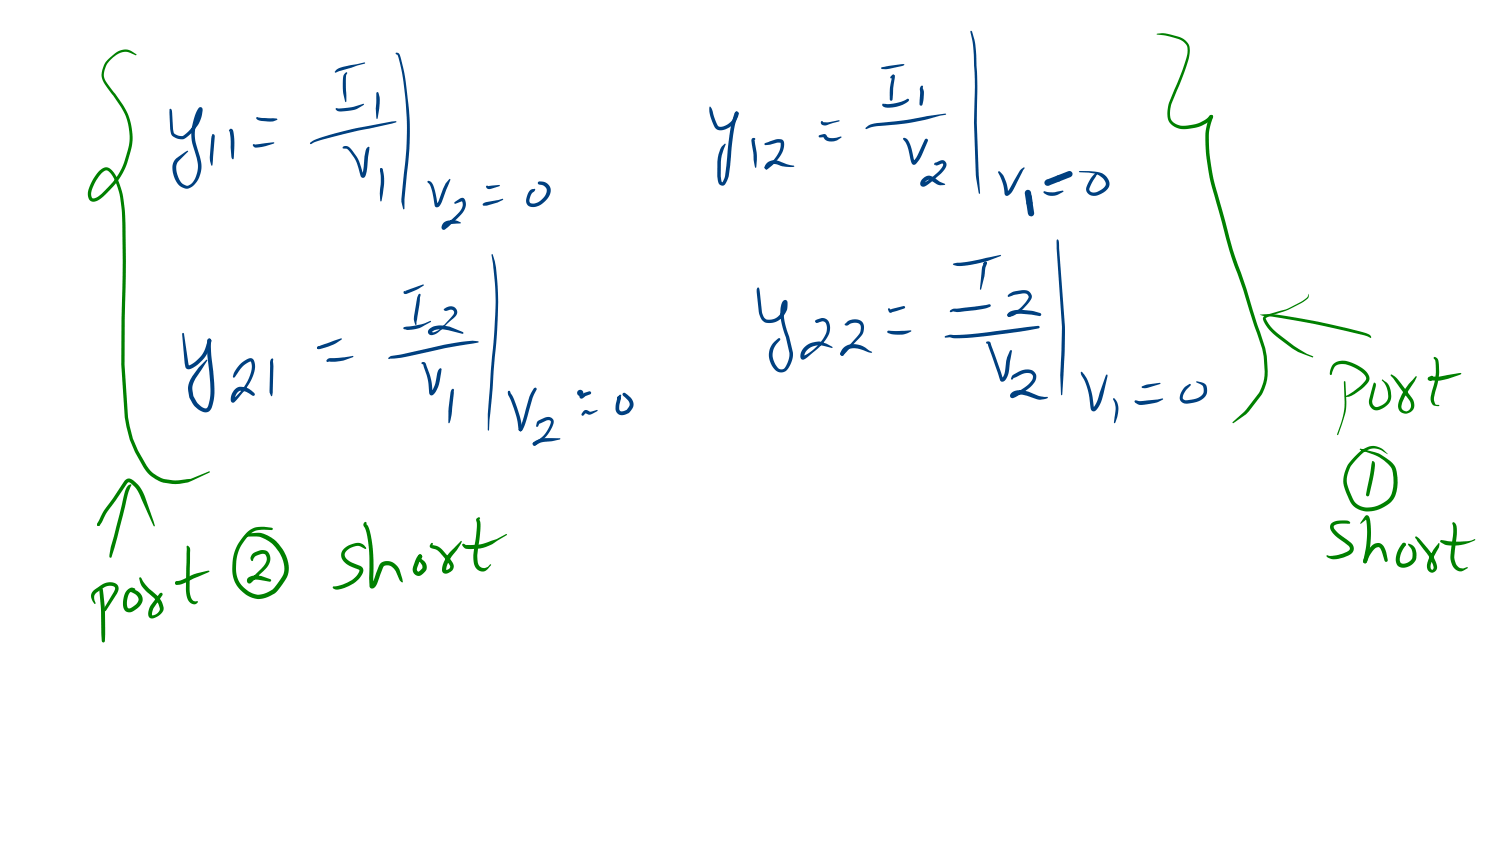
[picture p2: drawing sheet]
<svg xmlns="http://www.w3.org/2000/svg" width="449mm" height="254mm" viewBox="0 0 449 254" stroke-linecap="round" stroke-linejoin="round" font-family="sans-serif">
<g fill="#004080">
<path d="M51.1 32.6l.3 .2 .2 .5 .4 6.1a1.64 1.64 0 0 0 1.8 1.4h1a10.1 10.1 0 0 0 4.9-7.9l.7 .2a14.1 14.1 0 0 0-1 12l.6 1.9a7.3 7.3 0 0 1-3.7 9.6h-.6a4.7 4.7 0 0 1-3.6-3.9 4.6 4.6 0 0 1 .8-5.2l3.2-2.3 .3 .2-3.1 3.2a6 6 0 0 0 1.8 6.8l.8 .3a3.3 3.3 0 0 0 2.9-2.8 8.1 8.1 0 0 0 .2-5.6l-.6-1.9a14.3 14.3 0 0 1 1.5-13.2 .84 .84 0 0 1 .8 .3 .84 .84 0 0 1 0 .9 11.3 11.3 0 0 1-6 8.4 2.99 2.99 0 0 1-3.6-2.9l-.3-5.1v-1z"/>
<path d="M63.7 40.3a.56 .56 0 0 1 .7 .6l-.7 8.6-.2 .2a2.29 2.29 0 0 1-.5-1.9l.4-6.3z"/>
<path d="M68.9 38.8a.72 .72 0 0 1 .8 0 .72 .72 0 0 1 .3 .7l.3 4-.2 3.6v.5l-.3 .2-.4-.7-.5-7.6h.4l-.5-.1z"/>
<path d="M76.9 35.2l6 .4 .3 .2-.1 .2a7.3 7.3 0 0 1-4.6 .3l-.6-.1a1 1 0 0 1-1-1z"/>
<path d="M75.9 43.3l6.2-.6 .2 .1-2.6 1-2.5 .4-1-.1-.4-.6z"/>
<path d="M100.9 21a5.7 5.7 0 0 1 3-1.2l5.4-1.1 .3 .2-9 2.9-.2-.3z"/>
<path d="M103.7 21.7h.3l.2 .2-.4 .6v1l.1 7-.2 .1-.2-.1a17.9 17.9 0 0 1-.6-6.8l.1-1z"/>
<path d="M100.7 32.5l.3-.1a12.3 12.3 0 0 0 5.3-.4l2.7-.9 .2 .2-2.1 1.3a12.2 12.2 0 0 1-6 .6l-.5-.5z"/>
<path d="M113 27.7l.2-.1 .3 .3a10.3 10.3 0 0 1 .2 4.7l-.6 3.1-.2-.2-.2-3z"/>
<path d="M93.1 42.8l1.2-.8 3.4-1.2a96.2 96.2 0 0 1 12.9-3l6.8-1.3 1.4-.2 .2 .2-1.4 .6-10.4 2.1-8 2-4.3 1.2-1.6 .8-.3-.1z"/>
<path d="M102.8 44.1a1.92 1.92 0 0 1 2.8 1l1.9 2.8 1.5 4.6-.4-.1 1.1-7.2 .6-1 .3-.2 .3 .2-1.1 8.1a.83 .83 0 0 1-.6 1 .83 .83 0 0 1-1-.5 13.9 13.9 0 0 0-3.9-8l-1.5-.3z"/>
<path d="M114.1 50.5l.3-.1 .4 .4 .4 3.3-.4 4-.5 2.4-.2-.2-.2-2.3 .3-3.4z"/>
<path d="M114.1 50.5h.5l.2 .3v.5l-.4 .3-.3-.3z"/>
<path d="M118.7 15.9l.9 .1a29 29 0 0 1 2.4 10.7 93.5 93.5 0 0 1-.2 28l-.5 5.1v2.8l-.2 .2-.7-2.3 .5-5.9a97.8 97.8 0 0 0-1.5-37.7l-.2-.4-.6-.5z"/>
<path d="M128.3 54.3l.3-.1 .7 .4a13.9 13.9 0 0 1 2 6.9l-.3-.3 .6-1.1a15.3 15.3 0 0 1 3.2-6.4l.3 .2-2.5 6.4a1.93 1.93 0 0 1-1.7 1.9l-.4-.4a17.8 17.8 0 0 0-1.8-6.7l-.5-.6z"/>
<path d="M136.4 60.6l1.6-1.1a1.11 1.11 0 0 1 1.2 0 1.11 1.11 0 0 1 .5 1.2 5.2 5.2 0 0 1-2.3 4.6l-3.6 3.3a.79 .79 0 0 1-1.2 .1 .79 .79 0 0 1 0-1.2l.7-.9 1.2-.4a5.4 5.4 0 0 1 3.6 .5l.2 .1-.2 .2-3.7 .3-.5 .3-.3 .6-.3-.3h-.4l3.4-2.8a5.2 5.2 0 0 0 2.5-3.9l-.3-1 .2 .1-2.1 .8-.4-.3z"/>
<path d="M145.9 55.7l3.9-.2 .2 .1-2.7 1-.9 .1a.73 .73 0 0 1-.5-1z"/>
<path d="M144.8 61.1l1-.5 5-1 .2 .2-1.7 .9-3.2 1a1.08 1.08 0 0 1-1.3-.4z"/>
<path d="M161.4 54.5a2.96 2.96 0 0 1 3.6 1.7 4.2 4.2 0 0 1-2 4.6 3.4 3.4 0 0 1-4.9 .5 3.9 3.9 0 0 1 1.6-4.6h.7a.53 .53 0 0 1 .1 .5 .53 .53 0 0 1-.4 .3 3.3 3.3 0 0 0-1.2 3.1v.1a1.36 1.36 0 0 0 1.8 .2 4.1 4.1 0 0 0 3.2-4.4l-1.1-1a1.32 1.32 0 0 1-1.5-.6z"/>
<path d="M220.6 33.6l.4-.2 .4 .2 .1 .4-.3 .5 .2-.2-.9 2.8-.5 2.5-1.4 13.2a3.4 3.4 0 0 1-1.8 2.9l-.9-.3-.4-.7a19 19 0 0 1-.2-7.4l.2-1a4.7 4.7 0 0 1 1.9-3.2l.3 .2a15.5 15.5 0 0 0-1.5 5.2v4.3l.5 1.9 .8-1.9 .6-5.9a40.1 40.1 0 0 1 2.4-13.2z"/>
<path d="M213 31.9a8.5 8.5 0 0 1 1.4 3.7l1 2.2a1.87 1.87 0 0 0 2.3-.2 4.6 4.6 0 0 0 2.7-3.5l.2-.5 .4-.1a1.34 1.34 0 0 1 .1 2.1 5.3 5.3 0 0 1-6.1 3.2l-.1-.1a10.6 10.6 0 0 1-2.1-6.6z"/>
<path d="M225.6 41.5h.9v.4l-.4 .2 .2-.1 .3 1.8a15.5 15.5 0 0 1 .3 6l-.2 .6a5.2 5.2 0 0 1-.7-3.7l-.6-4.5z"/>
<path d="M230 49a4 4 0 0 1 4.9-.2l3.4 1a9.1 9.1 0 0 1-5.7-.6 1.94 1.94 0 0 0-2.2 1.1v-.2l-.1 .5-.4 .2a1.03 1.03 0 0 1-.5-.9 1.03 1.03 0 0 1 .6-.9z"/>
<path d="M229.3 43l3.4-1.2a1.74 1.74 0 0 1 2.4 .8 7.3 7.3 0 0 1-2.8 6.3l-1.7 1.5a.69 .69 0 0 1-.7 .3 .69 .69 0 0 1-.5-.4l.1-.4 .5-.2-.2 .1a7.7 7.7 0 0 0 4.3-7h-1l-3.5 .7-.2-.1z"/>
<path d="M246.3 36.4h.5l.1 .4 1.5-.1 3.3-.7 .2 .2-2.9 1a2 2 0 0 1-2.7-.1z"/>
<path d="M245.6 40.6l1.7-.4 1 .9 .6 .3 1.9-.1 1.5-.4v.4a4.3 4.3 0 0 1-3.3 1.1 1.95 1.95 0 0 1-2-1.3h.2l-1.3 .1-.3-.1z"/>
<path d="M264.4 20.2l6.1-1 .8 .2-.7 .4-4.6 .9h-1.4z"/>
<path d="M267.7 22.5h.5l.2 .6-.5 3.3-.2 3.4-.4 .4-.4-.4a19.4 19.4 0 0 1 .6-6.6z"/>
<path d="M267.6 22.5l.4-.1 .3 .3-1 .8-.3-.3z"/>
<path d="M264.7 31.1l.6 .2-.1-.2a11.3 11.3 0 0 0 6.4-1.1l.7-.4 .4 .4a8.7 8.7 0 0 1-6.5 2.3l-1.3-.4-.3-.3z"/>
<path d="M276.2 25.9l.6-.2v.9a5.1 5.1 0 0 1 .2 3.5l-.4 1.5h-.7v-4.9z"/>
<path d="M259.7 38.3a6.5 6.5 0 0 1 4.6-1.5l7.1-.7 12.2-2 .2 .1-1.8 .5a70.7 70.7 0 0 1-17.6 3l-2.7 .3-1.9 .7-.2-.1z"/>
<path d="M270.9 41.4h.7a5.7 5.7 0 0 1 2.1 4.2l.7 2.9-.5-.1 1.1-1.5 2.3-4.9 .3-.4 .6 .1 .1 .6-1.8 4.2-1 1.7a1.69 1.69 0 0 1-1.6 1.2l-.5-.7a20.5 20.5 0 0 0-1.8-6.1l-.8-1z"/>
<path d="M280.3 48.9l1.7-.7a1.48 1.48 0 0 1 1.8 .7 1.48 1.48 0 0 1-.5 1.9l-1.3 1.5-4 3.2a1.14 1.14 0 0 1-1.7 .2 1.14 1.14 0 0 1 .1-1.7 2.41 2.41 0 0 1 3.5-.9l2 1.4 1.6 .8-.4 .2-1.6-.1-2.8-1.5-.8 .3-.7 .9-.2-.2 .3-.1a20.1 20.1 0 0 0 5.2-4.6l.4-.8-.2-.4-1.9 .6h-.2v-.3l-.2 .2-.2-.2z"/>
<path d="M291.1 9.3l.5 .1 .7 2.5a115 115 0 0 1 .7 21.2l.6 19.4 .4 5.5-.2 .2-.2-.5-.9-5.2-.5-15.7a181 181 0 0 0-.5-24.5z"/>
<path d="M299.5 51.4l.4 .1 .8 .8a11.3 11.3 0 0 1 1.7 5.6l-.5-.2 .9-1 3.1-5.5 1.3-1 .1 .2-3.3 6.4-1.3 1.7a.76 .76 0 0 1-.9 .2 .76 .76 0 0 1-.5-.7 13.3 13.3 0 0 0-1.3-5.2l-.6-1.1z"/>
<path d="M308 57.8a2.06 2.06 0 0 1 1.6 2.6l-.1 2.1-.3 .3-.4-.3-.1-3-.7-1.5z"/>
<path d="M314.2 54.5l2.7-1.2 2.7-.9 .2 .2-2.5 1.5a3.8 3.8 0 0 1-3.2 .9z"/>
<path d="M313 57.4l2.7 .3 3.1-.5 .2 .1-1.7 1.1a4.2 4.2 0 0 1-3.6-.1l-.6-.4z"/>
<path d="M323.6 51.5l.2-.2 4.6 .2a4 4 0 0 1 4.4 4.1 5.1 5.1 0 0 1-5.8 2.9 1.94 1.94 0 0 1-1-2.7l1.3-2.4 1.5-1.5 .3 .3-.9 1.5a6.2 6.2 0 0 0-1.5 3.2 1.58 1.58 0 0 0 2.5 .6 3.7 3.7 0 0 0 2.5-2.1v-.1a3.1 3.1 0 0 0-2.2-2.8 10.3 10.3 0 0 0-5.7-.8z"/>
<path d="M62.5 101.6l.7 .1 .2 .4-.1 3.7 .9 8.9a12.4 12.4 0 0 1-1.3 8.5 2.46 2.46 0 0 1-3.3-.3l-.2-.2a7.4 7.4 0 0 1-3-6.1l.2-1.3a17.1 17.1 0 0 1 5.3-7.4l.3 .2-1.8 2.8a11.9 11.9 0 0 0-2.6 4.7l-.1 .7a6.2 6.2 0 0 0 1.6 4.7l.7 .6a1.68 1.68 0 0 0 2 .8h.1a12.4 12.4 0 0 0 1-7.6l-.9-8.9-.1-2.7 .1-1.2z"/>
<path d="M54.7 99.9h.3l.2 .2 1.5 9.7-.2-.2a9.2 9.2 0 0 0 5.7-7.5l.2-.4 .4-.2a1.13 1.13 0 0 1 .4 1.7 10.3 10.3 0 0 1-6.7 7.5 1.48 1.48 0 0 1-1.1-1.8z"/>
<path d="M72.2 109.1a4.1 4.1 0 0 1 3.3-1.6 3.2 3.2 0 0 1 .8 3.9 22.4 22.4 0 0 1-6.3 9.4 1.32 1.32 0 0 1-.7-2.1 3.2 3.2 0 0 1 5-2.3l.3 .2a2.86 2.86 0 0 1 1.9 1.7l-.5 .4a6.2 6.2 0 0 0-4-1.5 2.69 2.69 0 0 0-1.6 2.8l-.4-.3h-.3a14.1 14.1 0 0 0 5.8-10.3l-.4-1a8 8 0 0 0-4.2 4.1l-.4 .6-.6 .1a6.3 6.3 0 0 1 2.3-4.1z"/>
<path d="M81.3 107.7l.3-.2 .4 .3v2l-.2 7.9-.3 1.2-.6-1.1-.1-.6 .2-8.4z"/>
<path d="M95.2 104.1l7.1-2.6 .3 .1-.1 .2a15.8 15.8 0 0 1-6.1 2.8h-.3a.58 .58 0 0 1-.7 .1 .58 .58 0 0 1-.2-.6z"/>
<path d="M95.2 104.1l.4-.3 .3 .3-.5 .5-.2-.1z"/>
<path d="M98.1 107.9l.8-.5 4.3-.2 2.7-.5 .1 .2-2.9 1.2-2.2 .3-2.7 .2-.3-.4z"/>
<path d="M121.1 87.3h.2l.4 .3-.1-.4 5.3-1.9 .3 .2-1.8 1.2-3.7 1.5a.5 .5 0 0 1-.6-.6z"/>
<path d="M125.5 88.3l.3-.2 .4 .3-1.3 8.9-.2 .2-.5-1.2v-1.2l.9-5.6z"/>
<path d="M121.1 98.2l5.1-.9 2.9-1.1 .2 .2-1.7 1a9.7 9.7 0 0 1-5.7 1.5l-.8-.2z"/>
<path d="M133.2 92.6l1.4-.7a1.87 1.87 0 0 1 2.4 1 1.87 1.87 0 0 1-.9 2.4l-3.8 3.6a3.2 3.2 0 0 1-3.5 1.4 1.17 1.17 0 0 1-.4-1.2 1.17 1.17 0 0 1 .9-.8 6.9 6.9 0 0 1 5.6-.3l3.9 1.6 .2 .2-.3 .3a17.5 17.5 0 0 0-7-1.4l-1.3 .3-1 .5a1.03 1.03 0 0 0 1.4-.1 7.7 7.7 0 0 0 3.2-2.7l1.8-2.1 .4-1-.2-.5-.6-.2-1.5 .3a.56 .56 0 0 1-.7-.6z"/>
<path d="M116.6 107.2l.7-.4 5.6-1.1a117.8 117.8 0 0 1 18.8-3.5l1.7 .2 .2 .1-.2 .2a245.7 245.7 0 0 0-23.2 4.6l-3.5 .4-.2-.2z"/>
<path d="M126.5 108.7l.6-.1 .5 .3 .9 2.3a19.4 19.4 0 0 1 1.3 6.5l-.6-.1 .6-.8 .8-1.8a9.6 9.6 0 0 1 1-4.2l.5-.4 .4 .4-.8 4.4a4 4 0 0 1-2.4 3.4l-.5-.5a22.5 22.5 0 0 0-1.2-6.6l-.6-2.2-.5-.2z"/>
<path d="M135.5 116.8l.3-.2 .4 .3-.6 6.5a6.8 6.8 0 0 1-.9 3.6l-.2-.2 .1-4.6 .5-4.5z"/>
<path d="M147.4 76.4l.2-.2 .2 .1a46.4 46.4 0 0 1 1.6 15.1l-.4 8.9-1.2 16-1.1 12.7-.2 .2-.2-.2a314.9 314.9 0 0 1 1.7-26.1 92.6 92.6 0 0 0-.6-26.5z"/>
<path d="M160.2 116.4l.3-.2 .4 .1v.6a17.3 17.3 0 0 0-2.2 6.2l-1.4 4.7-.7 1.3-.5 .2-.3-.1-.2-.4 1-2.1 .8-2.9a17.9 17.9 0 0 1 2.6-7.1z"/>
<path d="M152.4 117.3l.3-.1 .3 .3a33.3 33.3 0 0 1 3.6 11.1l-.1-.1v.7l-.4 .1-.4-.2a32.4 32.4 0 0 0-3.3-10.7z"/>
<path d="M160 132.6l1.1-.6 1.7-.5 5.1-.1 .2 .2a17.5 17.5 0 0 1-5.7 1.1l-2.1 1-.4-.2-.1-.4z"/>
<path d="M161.3 126.3l1.8-.9a1.77 1.77 0 0 1 2-.3 1.77 1.77 0 0 1 1 1.8 11.4 11.4 0 0 1-5.9 6.8l-.4-.6 .1-.4 .5-.1h-.2a8.5 8.5 0 0 0 5-6.2l-.5-.4-.9 .2-2 .8-.7 1.1-.3-.4z"/>
<path d="M173.9 117.7h.5l.2 1.1-.3-.1 .8-.8 1.7-.6 .4 .2v.6l-1.7 .8a.89 .89 0 0 1-.8 .6 .89 .89 0 0 1-.9-.5z"/>
<path d="M175.1 123.2l.7-.2 1.3 .5 2-.6 .2 .2-2.2 1.2h-.5l-.8-.4-1 .8-.4-.4z"/>
<path d="M185.3 119l.4-.2a.75 .75 0 0 1 .4 1.2l-.3 1.4v1.5a.99 .99 0 0 0 1.6 .3l.6-.3 .5-.7a1.55 1.55 0 0 0-.1-2.2l-1.5-1.3-.2-.4 .1-.4h.7l1.7 1.3a3.2 3.2 0 0 1 .3 3.6 3.2 3.2 0 0 1-3.1 1.7 2.2 2.2 0 0 1-1.7-3z"/>
<path d="M185.4 118.9l.7 .1 .1 .3-.3 .5-.7-.1 .1-.7 .4-.1z"/>
<path d="M185.3 119h.6l.1 .7h-.7z"/>
<path d="M185.7 118.5l.3-.2 .3 .3-.4 1.1-.3 .1-.5-.4z"/>
<path d="M227.2 86.3a.89 .89 0 0 1 .7 1.2l.6 6a3 3 0 0 0 1.3 2.2 4.5 4.5 0 0 0 5.3-5l.6 .3a5.5 5.5 0 0 0-.6 3.9l.5 2.6 1.1 3.4 1.1 4.8a6.6 6.6 0 0 1-2.6 5.8l-1.3 .2a3.7 3.7 0 0 1-2.7-2.7 5.7 5.7 0 0 1 2.5-7.6l.4 .4a6.9 6.9 0 0 0-2.4 4.4 4.9 4.9 0 0 0 2.4 4.6 1.74 1.74 0 0 0 2-1.6l.6-1.7 .1-1.6-1.1-4.8a15.9 15.9 0 0 1-1.3-9.8l.1-.3a.9 .9 0 0 1 .9-1 .9 .9 0 0 1 .8 1.1 5.4 5.4 0 0 1-7.1 5.4l-.8-.9-.6-1.7-.7-6.3z"/>
<path d="M244.7 96l1.4-.5a2.41 2.41 0 0 1 2.9 2.9 9.5 9.5 0 0 1-4.2 6.6l-3.1 2.5a.93 .93 0 0 1-1.2 .3 .93 .93 0 0 1-.4-1.2 5.1 5.1 0 0 1 5.4-4.2l.8 .1a5.4 5.4 0 0 1 3.5 1.7l-.2 .2-3.8-.9a4.8 4.8 0 0 0-4.3 2.3l-.3 1.2-.4-.2a13 13 0 0 0 7.2-7.9 2.25 2.25 0 0 0-.8-2.4l-.5-.1-1.7 .4-.4-.4z"/>
<path d="M244.7 96.1l.9 .1-.1 .4-.7 .1-.2-.3z"/>
<path d="M252.9 104.4a5.2 5.2 0 0 1 6.6-.2l2.1 1.4-.2 .2-.6-.1a9.5 9.5 0 0 0-5.9-1.1l-1.1 .6-.8 1.3a.68 .68 0 0 1-.9-.2 .68 .68 0 0 1 .1-.9z"/>
<path d="M253.4 97.1l.4-.2a3.3 3.3 0 0 1 5.2 .2 4.2 4.2 0 0 1-1.6 4.7l-4.4 4.7h-.8l-.1-.4 .1-.3 1.6-1.3 3-3.2a3.6 3.6 0 0 0 1.4-3.6 2.44 2.44 0 0 0-3.8-.2h-1z"/>
<path d="M266.4 92.5l.5 .1 .3 .5-.3-.1 .8-.4 3.3-.8 .4 .1 .1 .2-.3 .4-3.4 1.1a.68 .68 0 0 1-.7 .2 .68 .68 0 0 1-.5-.5z"/>
<path d="M266.2 99.3l7-.2 .2 .1a8.2 8.2 0 0 1-7 .7l-.3-.4z"/>
<path d="M286 79l4.8-.6 9.3-2 .2 .2-.1 .2a39.1 39.1 0 0 1-9.2 2.7l-.7 .1a6.6 6.6 0 0 1-4.5-.4z"/>
<path d="M295.3 78.6h.6l.1 .4-.4 1.2-.3 2.6-1.2 4.1-.2-.2 .4-4.1a6.5 6.5 0 0 1 .9-3.8z"/>
<path d="M295.3 78.6h.6v.5l-.5 .1z"/>
<path d="M295 78.8l.6-.3 .4 .4-.1 .2-.7 .3-.3-.3z"/>
<path d="M285.1 93l.9-.4 6.5-.7 4.2-.7 .5 .4-.3 .4-.9 .4-3.4 .6-5.3 .6-1.3-.2-.8 .2-.3-.3z"/>
<path d="M302.5 93.8a4.6 4.6 0 0 1 3.8-.9 17.4 17.4 0 0 1 5.7 1l.3 .4-.4 .5-2.4-.4a10.8 10.8 0 0 0-5.5 0l-.8 .4 .1-.2-.6 .4-.4-.1-.1-.4z"/>
<path d="M302.5 88.4a6.7 6.7 0 0 1 4.7-1.4 2.07 2.07 0 0 1 2.2 1.4 2.07 2.07 0 0 1-.8 2.4 9.5 9.5 0 0 1-6 4.2l-.4-.5 .1-.4 .6-.1h-.2a6.7 6.7 0 0 0 5-3.4l.7-1.1a1.21 1.21 0 0 0-.3-1.3 1.21 1.21 0 0 0-1.4-.2l-2.5 .4-1.6 .7-.4-.4z"/>
<path d="M283.6 100.7l1.4-.3h2.8l5.3-.4 18.3-2.3 .3 .1 .1 .5a162.5 162.5 0 0 1-25.3 3.1l-1.6-.3-1.4 .1-.2-.2z"/>
<path d="M295.9 102.5l.7-.1 .5 .4 3.8 10.9-.3-.3a4.6 4.6 0 0 0 .9-2.7 9.3 9.3 0 0 1 1.7-5.8l.3 .4-.8 5.5a3.9 3.9 0 0 1-1.9 3.6h-.5l-.3-.3-3.5-10.2-.1-.8-.5-.1z"/>
<path d="M303.7 112.6l1.7-1a3.7 3.7 0 0 1 5.2 .4 3.1 3.1 0 0 1-1.3 3.9l-4.7 3.2a.93 .93 0 0 1-1.5 0 .93 .93 0 0 1 .5-1.4 4.2 4.2 0 0 1 3.5-.6l4.5 1.6 2.5 .3 .3 .2-1.2 .5-1.3 .2-.9-.2a10.9 10.9 0 0 0-5-1.4l-1.2 .2-.6 .4a.56 .56 0 0 0-.6-.7l.4-.1a15.1 15.1 0 0 0 5.4-3.9 1.45 1.45 0 0 0 .2-1.9 1.45 1.45 0 0 0-1.9-.4l-3.6 1.4-.6 .6-.2-.4z"/>
<path d="M316.9 72l.3-.2 .3 .2 .2 .8 1.7 25-.1 8.6-.7 12-.2 .2-.1-.2-.3-5.8 .5-14.7z"/>
<path d="M324.2 111.5h.2l.6 .6a21.1 21.1 0 0 1 3.2 10.2h-.3a8.8 8.8 0 0 0 1.7-3.7l2.1-6 .3-.3 .2 .4-1.2 5.4a8.7 8.7 0 0 1-2.6 5.2 .96 .96 0 0 1-1.3-1 20.2 20.2 0 0 0-2.8-10z"/>
<path d="M333.9 119.5h.4a5.6 5.6 0 0 1 .8 5.7l-.8 1.8-.2-.2 .2-1.8a7 7 0 0 0-.1-4.5z"/>
<path d="M342.5 115.9l1.5-.6 3.9-.5 .2 .2-4.3 1.4h-1.1l-.2-.1z"/>
<path d="M340.4 120.1l1.8 .2 6.5-.8 .2 .2a12.3 12.3 0 0 1-6.7 1.7l-.7-.1-1-.5-.2-.4z"/>
<path d="M355.4 116.1l1.4-1 .3 .1v.4l-1 1a2.9 2.9 0 0 0-1.2 3.1l.4 .2a5.9 5.9 0 0 0 5.7-2.1v-1.2l-.2-.8-2-1.3 .2-.2 2.3 .7a3.2 3.2 0 0 1-1.8 5.3 6.7 6.7 0 0 1-4.7 .5 2.05 2.05 0 0 1-.5-3.2z"/>
<circle cx="221" cy="34" r=".56"/>
<circle cx="229.9" cy="50.3" r=".53"/>
<circle cx="95.4" cy="104.3" r=".34"/>
<circle cx="156.1" cy="128.8" r=".54"/>
<circle cx="185.7" cy="119.3" r=".54"/>
<circle cx="245" cy="96.4" r=".4"/>
<circle cx="252.6" cy="106.1" r=".55"/>
<circle cx="302.7" cy="94.5" r=".55"/>
</g>
<g fill="#004080">
<path d="M308.1 60.2l.7-.2 .6 .2 .3 .6 .5 3.2a.94 .94 0 0 1-.9 .9l-.6-.2-.4-.6-.4-3.1z" fill-rule="evenodd"/>
<path d="M307.4 58l1.9-.3 .4 3.2a.94 .94 0 0 1-.9 1l-.6-.3-.3-.5z" fill-rule="evenodd"/>
<path d="M316.7 53l3.7-1.7a.94 .94 0 0 1 1.3 .9l-.1 .5-.5 .4-3.3 1.3a.94 .94 0 0 1-1.2-.9z" fill-rule="evenodd"/>
<path d="M313.9 53.9l3.3-1.3a.94 .94 0 0 1 1.2 .9l-.1 .5-.5 .4-3.2 1.3z" fill-rule="evenodd"/>
<circle cx="308.3" cy="57.9" r=".94"/>
<circle cx="314.2" cy="54.8" r=".94"/>
<circle cx="174" cy="117.8" r=".94"/>
</g>
<g fill="#008000">
<path d="M32.5 17.7a7.7 7.7 0 0 1 4.7-2.8l1.6 .1 2.2 1.4-.3 .2-1.7-.8a5 5 0 0 0-5.5 1.8 5.4 5.4 0 0 0-1.1 7.8l4.8 6.6a18 18 0 0 1 1.3 15.7 22.9 22.9 0 0 1-9.7 12.6 1.79 1.79 0 0 1-1.9-.2 1.79 1.79 0 0 1-.6-1.8 11.6 11.6 0 0 1 4.8-8 2.34 2.34 0 0 1 2.9 1.3 24.2 24.2 0 0 1 3.5 13.1l.3 13.6-.4 31 1 15.8a32.4 32.4 0 0 0 7.2 16.5 10 10 0 0 0 8.1 2.4l3.5-.4 5.5-2.3 .3 .2-.1 .2a24.7 24.7 0 0 1-9.1 3.4 10.7 10.7 0 0 1-10.7-4.9 33.6 33.6 0 0 1-5.7-15l-1-15.8 .4-31.1-.1-10.7a29.1 29.1 0 0 0-2.5-14.1 3.6 3.6 0 0 0-2.2-2.4 2.8 2.8 0 0 0-2.2 1.6 8.3 8.3 0 0 0-2.4 6.2l.4 .6a2.4 2.4 0 0 0 2-.8 22.9 22.9 0 0 0 9-19.3l-.5-2.8-.9-2.6-1.1-1.9-4.5-6.3a5.8 5.8 0 0 1 .7-8.1z"/>
<path d="M362.9 34.6l.4-.1a.74 .74 0 0 1 .6 .5 .74 .74 0 0 1-.3 .8l-.5 1.5a29.4 29.4 0 0 0 .3 12.8 115.2 115.2 0 0 0 4.2 16.4l2.2 8.3 4.1 11.8 3.2 10.7a31.9 31.9 0 0 1 3 16.5l-1.3 4a22.8 22.8 0 0 1-8.8 9.1l-.3-.3a33.9 33.9 0 0 0 8-8.8l.2-.4a12.7 12.7 0 0 0 1.4-6 30.6 30.6 0 0 0-2.9-13.2l-3.5-11.3-2.4-6.7a127.8 127.8 0 0 1-4.9-16.7 71.3 71.3 0 0 1-4-21.2l.1-3.4z"/>
<path d="M347 10.1l2.5-.1 3.7 .9a4.4 4.4 0 0 1 3.5 6l-1.6 5.1-3.7 9.1a5.8 5.8 0 0 0 .3 5.4 5.7 5.7 0 0 0 5.8 .9 9.7 9.7 0 0 0 5.7-2.9l.5 .1 .2 .4-.5 .5h.2a10.9 10.9 0 0 1-11.1 2.6 4.2 4.2 0 0 1-2.3-5l.5-2.3 3.2-7.8 1.7-4.9a5.6 5.6 0 0 0 .2-4.7l-.9-1-1.3-.6-3.9-1.1-2.7-.3z"/>
<path d="M38.4 145.7l.8-.5 .3 .2-1.1 2.7-4.1 16.2-.9 2.9h-.5l-.1-.3a16.9 16.9 0 0 1 1.3-6l3.3-13.1z"/>
<path d="M37.6 144a1.75 1.75 0 0 1 2.6 .3l1.6 1.5 1.3 2.3 3 8.3 .4 1.3-.2 .2-3.9-8.4a7.6 7.6 0 0 0-3.8-4.9l-.5 .4-6.1 8.7-2 3.7-.5 .3-.3-.1v-.7l1.8-3.5z"/>
<path d="M29.2 157h.6v.6h-.6z"/>
<path d="M29.3 157l.7-.1 .1 .3-.4 .5-.5-.1-.1-.3z"/>
<path d="M29.9 176.2l.7-.2 .3 .9a71.2 71.2 0 0 1 .4 15.6l-.3 .2-.5-.5-.2-9.3-.5-5.9z"/>
<path d="M28 177.1l2.2-1.5a3.5 3.5 0 0 1 5.3 .3v1l-.4 1.1-3.3 5.2-.4 .2-.3-.2-.1-.5 3.4-5.6v-1a2.89 2.89 0 0 0-3.3 .1l-2.2 1.5-.5 .7-.1 1.2 .4 1.3-.2 .2-.6-.6a2.43 2.43 0 0 1 .1-3.4z"/>
<path d="M38.1 177l1.3-.8 1.1 .3v.5l-.9 .2a4.6 4.6 0 0 0-1.3 5.1l.7 .1a4.1 4.1 0 0 0 2.6-2.5 2.14 2.14 0 0 0-1.5-2l-1.4-.7-.1-.2 .4-.2a3.4 3.4 0 0 1 2.4 .5 3 3 0 0 1-.5 5.4 2.56 2.56 0 0 1-3.1 .7 3.3 3.3 0 0 1-.8-3.8l.5-1.6z"/>
<path d="M41.8 173.2l.6 .1 1.8 2.6 2.8 2.6a5.1 5.1 0 0 1 1.9 4.8 3.8 3.8 0 0 1-4 2l-.3-.4a3.9 3.9 0 0 1 .6-3.3l2.7-3.7 .4-.2 .4 .2v.6l-2.7 4.1-.4 1.9a2.15 2.15 0 0 0 2.3-2.2l-.5-1.3-.5-.9-3-2.8-1.4-1.6-.5-1.1z"/>
<path d="M56.1 163.7l.5 .1 .4 1-.1 12.1a3.5 3.5 0 0 0 1.3 3.4h1a.81 .81 0 0 1-.9 .9 2.8 2.8 0 0 1-2.4-2.9l-.1-1.4z"/>
<path d="M52.8 174.4l1.6-.4 4.6-2.1 3.3-.7 .6 .1-8.6 3.9-1.3 .2-.3-.2-.2-.4z"/>
<path d="M52.7 174.4l.5-.1 .7 .5-1 .6-.4-.6z"/>
<path d="M75.7 166.1a3.8 3.8 0 0 1 4.5-.7 3.7 3.7 0 0 1-.7 5.3l-3.8 3.7a.91 .91 0 0 1-1.5 .1 .91 .91 0 0 1 .4-1.4 5 5 0 0 1 3.8-.4l2.7 1 .3 .4-.4 .3-2.9-.5a3.9 3.9 0 0 0-2.9 .3l-.1-.3h-.5l3.3-2.9a4.3 4.3 0 0 0 2-4 1.11 1.11 0 0 0-1.6-.9l-1.8 .8-.5 .7-.1 .6a.76 .76 0 0 1-.8-.9z"/>
<path d="M73.9 159.8a6 6 0 0 1 5.4-1.8l2.2 .3 .4 .3-.4 .4-2.3-.2a6 6 0 0 0-5.9 3.4 12.5 12.5 0 0 0-1.4 12.5 6.8 6.8 0 0 0 7 3.4 7.2 7.2 0 0 0 4.8-3.8 6 6 0 0 0 .9-7.1 9.7 9.7 0 0 0-10.9-6.3l-.2-.1a7.5 7.5 0 0 1 9.3 1.5 10.5 10.5 0 0 1 3.6 9.7 15 15 0 0 1-4.6 6.3 7.3 7.3 0 0 1-10.2-2 10 10 0 0 1-1.8-8.5 13.9 13.9 0 0 1 4.1-8z"/>
<path d="M103.2 164.6a5.1 5.1 0 0 1 5.7-1.3l1 1.1-.3 .2-.8-.4a4 4 0 0 0-5.4 1.8 2.63 2.63 0 0 0 2.2 2.7l2.5 1a1.64 1.64 0 0 1 .4 2.7 9.7 9.7 0 0 1-7.9 4.4l-.8-.6 .1-.3 .6-.1a10.2 10.2 0 0 0 7.1-4l.2-.7-.2-.3a9 9 0 0 1-4.6-2.6 2.59 2.59 0 0 1 .2-3.6z"/>
<path d="M109.2 156.7l.4-.2 .3 .1v.7l.4 .3a37 37 0 0 1 1.6 15.7l.1 2.5-.1-.4-.4-.1 .5-1 1.7-4.6a2.99 2.99 0 0 1 4.7-.6l1.4 1.7 .9 3.1a.38 .38 0 0 1 .2 .4 .38 .38 0 0 1-.4 .3l-.6-.6-1.2-2.8a2.67 2.67 0 0 0-3.3-1.5l-.5 .5-1.7 4.5a1.77 1.77 0 0 1-2 1.7l-.2-.2a7.2 7.2 0 0 1-.2-4 36.5 36.5 0 0 0-1.4-14l-.4-.7z"/>
<path d="M125.5 166.5l.5-.3 .4 .2 .2 .5-1.5 3.5v.5l.3 .5 .5-.2 .8-.9-.1-.8-.8-1.2-.1-.7 .1-.2 .7 .2 .8 .7a2.49 2.49 0 0 1-.8 4.1 1.89 1.89 0 0 1-2.4-.4 1.89 1.89 0 0 1 0-2.4l.7-2z"/>
<path d="M125.6 166.4l.4-.2a.65 .65 0 0 1 .6 .5 .65 .65 0 0 1-.1 .6l-.1-.1-.1 .4-.7 .1-.2-.5z"/>
<path d="M125.6 167l.6-.1 .2 .4-.1 .3-.7 .1-.2-.4z"/>
<path d="M125.6 167l.7-.3 .4 .3-.8 .8-.3-.2z"/>
<path d="M129.3 162.9h.5l-.1 .8v-.3l1.1 .3 1.4 .8 3.5 4.2a2.14 2.14 0 0 1-.3 2.6 2.14 2.14 0 0 1-2.6 .3l-.2-.9a9.2 9.2 0 0 1 3.6-6.4l2.1-2.1 .2 .2a12.5 12.5 0 0 1-3 4.5l-1.2 2.1-.5 2-.1-.1 .5-.1 .7-.4v-.9l-1.3-1.9-2.1-2.3-.8-.5-1.7-.6-.1-.6z"/>
<path d="M143 155.5l.7-.4 .3 .3-.4 .6 .1-.2a6 6 0 0 1 .3 4.1l-.8 6.6a3.8 3.8 0 0 0 .9 3.5l1.4 .3 .9-.3 .7-.8 .2 .2-.7 .8a2.48 2.48 0 0 1-2.8 1 2.48 2.48 0 0 1-1.7-2.4l-.1-2.4 1-7.5v-1.8l-.2-1.2z"/>
<path d="M138.7 163.1l.3-.1 .9 .5 4.5-.3 4.6-1.5 2.8-1.6 .3 .2-4.4 2.9a12.9 12.9 0 0 1-8 1.3l-1-.8z"/>
<path d="M377.9 94.3l2.7-.1a169.8 169.8 0 0 1 28.9 5.6 2.13 2.13 0 0 1 1.8 1.2l-.2 .4-.5-.3a206.3 206.3 0 0 0-26.2-5.7l-5-.6z"/>
<path d="M379.1 94.9l.6-.4a43.7 43.7 0 0 0 10.4-3.9l2-1.5 .4-1v1l-.6 .8a34.8 34.8 0 0 1-11.3 5l-.9 .6a11.9 11.9 0 0 0 4.5 5.2 41.9 41.9 0 0 0 9.7 6.3l-.2 .2a28.3 28.3 0 0 1-11.3-6.7 8.3 8.3 0 0 1-3.6-5.2z"/>
<path d="M403.1 114.5l.2-.3 .3 .3 .2 8.1-1.3 4.6-1.3 3.3-.2-.2 1.5-4.1 .7-3.6z"/>
<path d="M399.9 109.2a5.4 5.4 0 0 1 6.3-.1 7.1 7.1 0 0 1 4.5 3.9 2.34 2.34 0 0 1-1 2.4l-.8 .8a12.5 12.5 0 0 1-4.4 2.8l-1 .1-.2-.2 2.6-1.4 1.9-1.5 1.5-1.5 .5-.9a2.77 2.77 0 0 0-1.7-2.3 8 8 0 0 0-6.5-2 3.2 3.2 0 0 0-2.2 3.1l-.2 .1a1.82 1.82 0 0 1 0-2z"/>
<path d="M412.1 114.8l.2-.1 .4 .3v.6l-1.1 4.5a1.48 1.48 0 0 0 .5 1.6 1.48 1.48 0 0 0 1.6 .2 3.4 3.4 0 0 0 2.7-3.1 6.1 6.1 0 0 0-1.9-4.7l.2-.3 .1 .1a5.2 5.2 0 0 1 2.5 5.6 4.8 4.8 0 0 1-5.2 3.4 2.71 2.71 0 0 1-1.4-3z"/>
<path d="M417.2 112.4l.3-.1a10.9 10.9 0 0 1 3.9 4.2l2.1 2.9a2.69 2.69 0 0 1 .2 3.7 2.69 2.69 0 0 1-3.8 .2 2.93 2.93 0 0 1-.2-3.2 19.5 19.5 0 0 1 5.1-7.3l.2 .2-.7 1.3-2.2 3.4-1.4 2.8a2.12 2.12 0 0 0-.1 2.3l.1 .1a1.61 1.61 0 0 0 2.1-.1 1.61 1.61 0 0 0 .3-2l-5.9-8.1z"/>
<path d="M430.1 107.1a1.5 1.5 0 0 1 1.5 1.9l-.1 4.4-1.4 6.4 .5 1.4 1.2 .4-.2 .2-1.1-.1a1.68 1.68 0 0 1-1.4-2.1l.4-2.3a17.9 17.9 0 0 0 1-9.2l-.5-.7z"/>
<path d="M428.4 113.2l.7-.3 2.6 .1 6-1.1 .7 .1-.5 .4-3.5 1.2-2.8 .6-2.6-.1 .3-.6-.2-.2-.2 .1 .5-.8 .4 .4-.2 .6a.68 .68 0 0 1-.9 .6 .68 .68 0 0 1-.3-1z"/>
<path d="M411.6 138.3a.86 .86 0 0 1 .8 1.3l-.5 3.4-1.2 5.5-.5 .4-.3-.2-.2-.4z"/>
<path d="M399.3 157l.1-.1a6.3 6.3 0 0 1 4.9-.7l.5 .2 .1 .6h-2.4a2.75 2.75 0 0 0-2.4 .7v.1a1.95 1.95 0 0 0 1.1 1.9l4 3.1a2.09 2.09 0 0 1-.2 3.5 7.1 7.1 0 0 1-6.6 1 .5 .5 0 0 1-.4-.8l.7 .2a11 11 0 0 0 5.9-1.6l.3-.5-.2-.6-2.1-1.8a6.5 6.5 0 0 1-3.6-4.2z"/>
<path d="M411.4 163.8a2.19 2.19 0 0 1 3.7 .1 9.7 9.7 0 0 1 1.2 4l-.2 .5h-.6l-1.3-3.6-.7-.7a2.26 2.26 0 0 0-1.9 1.3l-.9 1.5-.8 1.8-.5 .3-.4-.2-.1-.7 .6-1.7z"/>
<path d="M409.6 154.7a.96 .96 0 0 1 1 .1 .96 .96 0 0 1 .3 1 30.8 30.8 0 0 1-.9 12.7l-.6 .5-.4-.2-.1-.4a28.7 28.7 0 0 0 .7-13l.6 .1-2.1 1.6-.1-.3z"/>
<path d="M420.7 163l.5-.2 .3 .1 .2 .4-.5 .5 .3-.1a5.1 5.1 0 0 0-1.4 5.1 2.66 2.66 0 0 0 3.6-1.7l-.1-1.7-.4-.9-.9-1.2 .2-.3a3.6 3.6 0 0 1 1.3 6.1 3.1 3.1 0 0 1-4.8 .1 6.5 6.5 0 0 1 1.7-6.2z"/>
<path d="M420.8 162.9h.7l.1 .7-.5 .3-.3-.1-.1-.2 .2-.3-.2 .1-.1-.2v.3v-.2z"/>
<path d="M424.5 160.9h.5l.7 .7 3.2 3.7a7.6 7.6 0 0 1 2.1 5.4 1.54 1.54 0 0 1-1.9 1 1.54 1.54 0 0 1-1.1-1.9v-.2a12.5 12.5 0 0 1 3.4-6.7l.2-.1 .2 .2-.2 1.2-1.6 2.9-.8 2.2v1.2l.5 .4a.96 .96 0 0 0 .2-1.3l-1.2-2.7-3.6-4.6-.5-.9z"/>
<path d="M435.7 156.7a1.26 1.26 0 0 1 1.2 1.2l.1 2.6-.8 6.5a3.1 3.1 0 0 0 2.5 3.5l1.4-.5 .2 .2-1.2 .8a2.84 2.84 0 0 1-3.9-2.6l-.1-1.5 .8-7.3z"/>
<path d="M432.1 162l1.9 .2a20.9 20.9 0 0 0 7.9-.4l.5-.2 .2 .2a12.9 12.9 0 0 1-9.1 1.6l-1.5-.9z"/>
<path d="M408 134.5h.1a15.2 15.2 0 0 1 8.9 3.8 5.7 5.7 0 0 1 2.2 4.9 8.8 8.8 0 0 1-1.6 7 8.8 8.8 0 0 1-11.2 1.9l-.4-.3a14.9 14.9 0 0 1-3-8.2 10.9 10.9 0 0 1 4.3-7.6 5.4 5.4 0 0 1 6.7-1.7l.9 .5 1.4 1.4a6.7 6.7 0 0 0-4.6-1.7l-.8 .2a13.1 13.1 0 0 0-5.8 5.2 8 8 0 0 0 .2 8.5l.6 1.3a5.3 5.3 0 0 0 6.7 2.2 6.9 6.9 0 0 0 4.8-3.8 10 10 0 0 0-.2-8.1l-.9-.9a16.6 16.6 0 0 0-8.3-4.2l-.2-.2z"/>
<circle cx="363.3" cy="35" r=".55"/>
<circle cx="126" cy="166.9" r=".61"/>
</g>
</svg>
